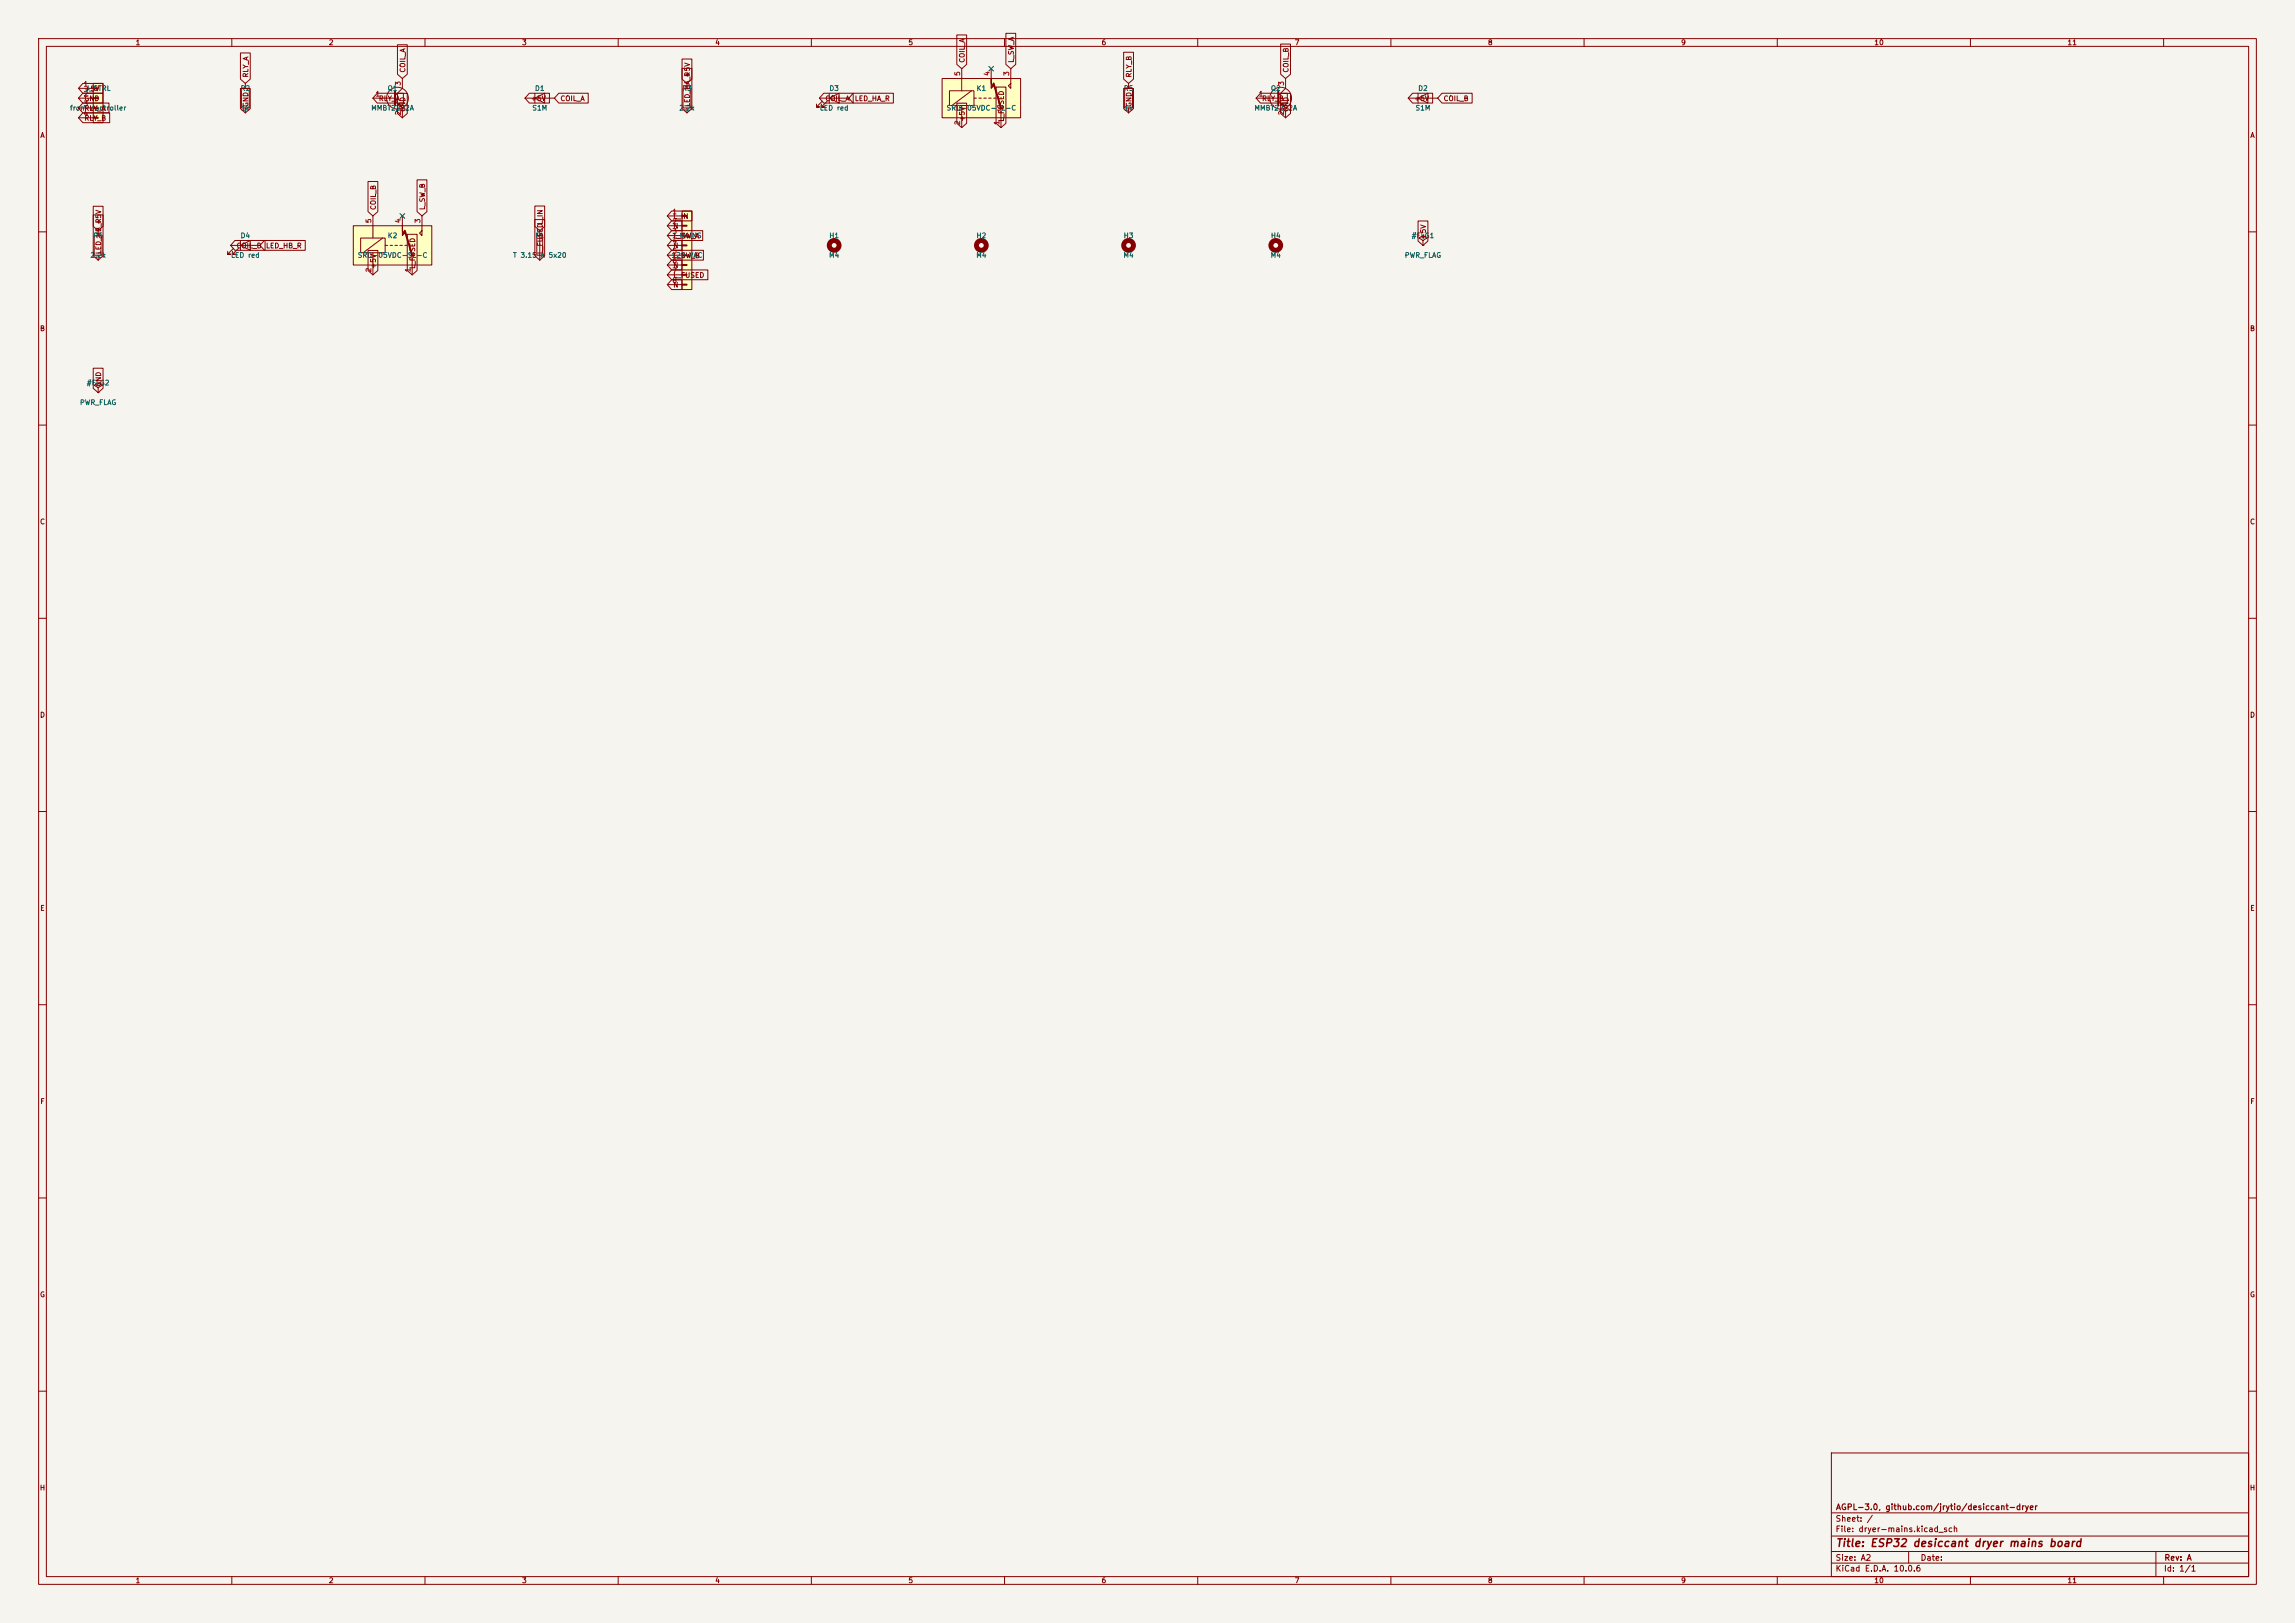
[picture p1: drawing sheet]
<svg xmlns="http://www.w3.org/2000/svg" width="594mm" height="420mm" viewBox="0 0 594 420" stroke-linecap="round" stroke-linejoin="round" font-family="sans-serif">
<defs><g id="words">
<text font-size="2" fill="#840000" x="475" y="400.8">Title: ESP32 desiccant dryer mains board</text>
<g font-size="1.5" fill="#840000">
<text x="475" y="394.1">Sheet: /</text>
<text x="475.1" y="391.1">AGPL-3.0, github.com/jrytio/desiccant-dryer</text>
<text x="475" y="396.8">File: dryer-mains.kicad_sch</text>
<text x="475" y="407">KiCad E.D.A. 10.0.6</text>
<text x="475" y="404.2">Size: A2</text>
<text x="497" y="404.2">Date:</text>
<text x="560" y="407">Id: 1/1</text>
<text x="560.1" y="404.2">Rev: A</text>
</g>
<g font-size="1.3" fill="#840000">
<text x="35" y="12">1</text>
<text x="85" y="12">2</text>
<text x="135" y="12">3</text>
<text x="185" y="12">4</text>
<text x="235" y="12">5</text>
<text x="285" y="12">6</text>
<text x="335" y="12">7</text>
<text x="385" y="12">8</text>
<text x="435" y="12">9</text>
<text x="485" y="12">10</text>
<text x="535" y="12">11</text>
<text x="250" y="16.4" transform="rotate(-90 250 16.4)">COIL_A</text>
<text x="262.7" y="16.4" transform="rotate(-90 262.7 16.4)">L_SW_A</text>
<text x="21.7" y="23.9">+5V</text>
<text x="64.6" y="20.2" transform="rotate(-90 64.6 20.2)">RLY_A</text>
<text x="105.2" y="18.9" transform="rotate(-90 105.2 18.9)">COIL_A</text>
<text x="178.9" y="20.2" transform="rotate(-90 178.9 20.2)">+5V</text>
<text x="293.2" y="20.2" transform="rotate(-90 293.2 20.2)">RLY_B</text>
<text x="333.8" y="18.9" transform="rotate(-90 333.8 18.9)">COIL_B</text>
<text x="21.7" y="26.5">GND</text>
<text x="21.7" y="29">RLY_A</text>
<text x="64.6" y="27.8" transform="rotate(-90 64.6 27.8)">GND</text>
<text x="97.9" y="26.5">RLY_A</text>
<text x="105.2" y="29.1" transform="rotate(-90 105.2 29.1)">GND</text>
<text x="137.3" y="26.5">+5V</text>
<text x="144.9" y="26.5">COIL_A</text>
<text x="178.9" y="27.8" transform="rotate(-90 178.9 27.8)">LED_HA_R</text>
<text x="213.5" y="26.5">COIL_A</text>
<text x="221.1" y="26.5">LED_HA_R</text>
<text x="293.2" y="27.8" transform="rotate(-90 293.2 27.8)">GND</text>
<text x="326.5" y="26.5">RLY_B</text>
<text x="333.8" y="29.1" transform="rotate(-90 333.8 29.1)">GND</text>
<text x="365.9" y="26.5">+5V</text>
<text x="373.5" y="26.5">COIL_B</text>
<text x="10.3" y="36">A</text>
<text x="21.7" y="31.5">RLY_B</text>
<text x="250" y="31.6" transform="rotate(-90 250 31.6)">+5V</text>
<text x="260.1" y="31.6" transform="rotate(-90 260.1 31.6)">L_FUSED</text>
<text x="582.3" y="36">A</text>
<text x="26.5" y="58.3" transform="rotate(-90 26.5 58.3)">+5V</text>
<text x="97.6" y="54.5" transform="rotate(-90 97.6 54.5)">COIL_B</text>
<text x="110.3" y="54.5" transform="rotate(-90 110.3 54.5)">L_SW_B</text>
<text x="140.8" y="58.3" transform="rotate(-90 140.8 58.3)">L_IN</text>
<text x="174.1" y="56.9">L_IN</text>
<text x="174.1" y="59.5">N</text>
<text x="26.5" y="65.9" transform="rotate(-90 26.5 65.9)">LED_HB_R</text>
<text x="61.1" y="64.6">COIL_B</text>
<text x="68.7" y="64.6">LED_HB_R</text>
<text x="140.8" y="65.9" transform="rotate(-90 140.8 65.9)">L_FUSED</text>
<text x="174.1" y="62">L_SW_A</text>
<text x="174.1" y="64.6">N</text>
<text x="369.4" y="62.1" transform="rotate(-90 369.4 62.1)">+5V</text>
<text x="97.6" y="69.7" transform="rotate(-90 97.6 69.7)">+5V</text>
<text x="107.7" y="69.7" transform="rotate(-90 107.7 69.7)">L_FUSED</text>
<text x="174.1" y="67.1">L_SW_B</text>
<text x="174.1" y="69.6">N</text>
<text x="174.1" y="72.2">L_FUSED</text>
<text x="174.1" y="74.7">N</text>
<text x="10.2" y="86">B</text>
<text x="582.2" y="86">B</text>
<text x="26.5" y="100.2" transform="rotate(-90 26.5 100.2)">GND</text>
<text x="10.2" y="136">C</text>
<text x="582.2" y="136">C</text>
<text x="10.2" y="186">D</text>
<text x="582.2" y="186">D</text>
<text x="10.3" y="236">E</text>
<text x="582.3" y="236">E</text>
<text x="10.3" y="286">F</text>
<text x="582.3" y="286">F</text>
<text x="10.2" y="336">G</text>
<text x="582.2" y="336">G</text>
<text x="10.2" y="386">H</text>
<text x="582.2" y="386">H</text>
<text x="35" y="410">1</text>
<text x="85" y="410">2</text>
<text x="135" y="410">3</text>
<text x="185" y="410">4</text>
<text x="235" y="410">5</text>
<text x="285" y="410">6</text>
<text x="335" y="410">7</text>
<text x="385" y="410">8</text>
<text x="435" y="410">9</text>
<text x="485" y="410">10</text>
<text x="535" y="410">11</text>
</g>
<g font-size="1.3" fill="#a90000">
<text x="21.5" y="22.7">1</text>
<text x="104" y="22.3" transform="rotate(-90 104 22.3)">3</text>
<text x="248.8" y="19.8" transform="rotate(-90 248.8 19.8)">5</text>
<text x="256.4" y="19.8" transform="rotate(-90 256.4 19.8)">4</text>
<text x="261.5" y="19.8" transform="rotate(-90 261.5 19.8)">3</text>
<text x="332.6" y="22.3" transform="rotate(-90 332.6 22.3)">3</text>
<text x="21.5" y="25.3">2</text>
<text x="21.5" y="27.8">3</text>
<text x="97.1" y="25.3">1</text>
<text x="104" y="29.9" transform="rotate(-90 104 29.9)">2</text>
<text x="325.7" y="25.3">1</text>
<text x="332.6" y="29.9" transform="rotate(-90 332.6 29.9)">2</text>
<text x="21.5" y="30.3">4</text>
<text x="248.8" y="32.5" transform="rotate(-90 248.8 32.5)">2</text>
<text x="258.9" y="32.5" transform="rotate(-90 258.9 32.5)">1</text>
<text x="96.4" y="57.9" transform="rotate(-90 96.4 57.9)">5</text>
<text x="104" y="57.9" transform="rotate(-90 104 57.9)">4</text>
<text x="109.1" y="57.9" transform="rotate(-90 109.1 57.9)">3</text>
<text x="173.9" y="55.7">1</text>
<text x="173.9" y="58.3">2</text>
<text x="173.9" y="60.8">3</text>
<text x="173.9" y="63.4">4</text>
<text x="173.9" y="65.9">5</text>
<text x="96.4" y="70.6" transform="rotate(-90 96.4 70.6)">2</text>
<text x="106.5" y="70.6" transform="rotate(-90 106.5 70.6)">1</text>
<text x="173.9" y="68.4">6</text>
<text x="173.9" y="71">7</text>
<text x="173.9" y="73.5">8</text>
</g>
<g font-size="1.3" fill="#006464">
<text x="22" y="23.8">J_CTRL</text>
<text x="62.1" y="23.8">R2</text>
<text x="100.2" y="23.8">Q1</text>
<text x="138.3" y="23.8">D1</text>
<text x="176.4" y="23.8">R3</text>
<text x="214.5" y="23.8">D3</text>
<text x="252.6" y="23.8">K1</text>
<text x="290.7" y="23.8">R5</text>
<text x="328.8" y="23.8">Q2</text>
<text x="366.9" y="23.8">D2</text>
<text x="18" y="28.9">from controller</text>
<text x="62.3" y="28.9">1k</text>
<text x="95.9" y="28.9">MMBT2222A</text>
<text x="137.6" y="28.9">S1M</text>
<text x="175.6" y="28.9">2.2k</text>
<text x="212.1" y="28.9">LED red</text>
<text x="244.9" y="28.9">SRD-05VDC-SL-C</text>
<text x="290.9" y="28.9">1k</text>
<text x="324.5" y="28.9">MMBT2222A</text>
<text x="366.2" y="28.9">S1M</text>
<text x="24" y="61.9">R6</text>
<text x="62.1" y="61.9">D4</text>
<text x="100.2" y="61.9">K2</text>
<text x="138.4" y="61.9">F1</text>
<text x="173.9" y="61.9">J_MAINS</text>
<text x="214.5" y="61.9">H1</text>
<text x="252.6" y="61.9">H2</text>
<text x="290.7" y="61.9">H3</text>
<text x="328.8" y="61.9">H4</text>
<text x="365.2" y="61.9">#FLG1</text>
<text x="23.2" y="67">2.2k</text>
<text x="59.7" y="67">LED red</text>
<text x="92.5" y="67">SRD-05VDC-SL-C</text>
<text x="132.6" y="67">T 3.15 A 5x20</text>
<text x="173.7" y="67">120 VAC</text>
<text x="214.4" y="67">M4</text>
<text x="252.5" y="67">M4</text>
<text x="290.6" y="67">M4</text>
<text x="328.7" y="67">M4</text>
<text x="363.5" y="67">PWR_FLAG</text>
<text x="22.3" y="100">#FLG2</text>
<text x="20.6" y="105.1">PWR_FLAG</text>
</g>
</g></defs>
<path d="M0 0h594v420h-594z" fill="#f5f4ef" stroke="#f5f4ef" stroke-width=".26"/>
<g fill="none" stroke="#840000" stroke-width=".26">
<path d="M10 10h574v400h-574zM12 12h570v396h-570zM60 10v2M110 10v2M160 10v2M210 10v2M260 10v2M310 10v2M360 10v2M410 10v2M460 10v2M510 10v2"/>
<path d="M560 10v2M62.5 22.9h2v5h-2zM63.5 21.6v1.3M63.5 27.9v1.3M96.5 25.4h5.7M102.2 26l1.9 1.9v2.6M104.1 20.3v2.6l-1.9 1.9M135.9 25.4h7.6M138.4 25.4l2.6-1.3v2.6zM138.4 24.1v2.6M212.1 25.4h7.6M212.9 26.2l-1.6 1.5h.8h-.8v-.8"/>
<path d="M214.1 26.2l-1.5 1.5h.8h-.8v-.8M214.6 25.4l2.6-1.3v2.6zM214.6 24.1v2.6M291.1 22.9h2v5h-2zM292.1 21.6v1.3M292.1 27.9v1.3M325.1 25.4h5.7M330.8 26l1.9 1.9v2.6M332.7 20.3v2.6l-1.9 1.9M364.5 25.4h7.6M367 25.4l2.6-1.3v2.6zM367 24.1v2.6"/>
<path d="M10 60h2M368.3 62.2l1-.6-1-.6-1 .6 1 .6v1.3M368.3 63.5h.1M582 60h2M10 110h2M582 110h2M10 160h2M582 160h2M10 210h2M582 210h2M10 260h2M582 260h2"/>
<path d="M10 310h2M582 310h2M10 360h2M474 376h108v32h-108zM582 360h2M474 397.5h108M474 391.5h108M60 408v2M110 408v2M160 408v2M210 408v2M260 408v2"/>
<path d="M310 408v2M360 408v2M410 408v2M460 408v2M474 404.5h108M474 401.5h108M494 401.5v3M510 408v2M558 401.5v6.5M560 408v2"/>
<circle cx="102.9" cy="25.4" r="2.82"/>
<circle cx="331.5" cy="25.4" r="2.82"/>
</g>
<g fill="none" stroke="#840000" stroke-width="1.3">
<circle cx="215.9" cy="63.5" r="1.27"/>
<circle cx="254" cy="63.5" r="1.27"/>
<circle cx="292.1" cy="63.5" r="1.27"/>
<circle cx="330.2" cy="63.5" r="1.27"/>
</g>
<path d="M102.2 23.5v3.8M330.8 23.5v3.8" fill="none" stroke="#840000" stroke-width=".51"/>
<g fill="#840000" stroke="#840000" stroke-width=".26">
<path d="M331.5 27.2l.5-.5 .5 1z"/>
<path d="M102.9 27.2l.5-.5 .5 1z"/>
</g>
<path d="M24.1 21.6h2.6v10.2h-2.6z" fill="#ffffc2"/>
<path d="M20.3 22.9h3.8M20.3 25.4h3.8M20.3 27.9h3.8M20.3 30.5h3.8M24.1 21.6h2.6v10.2h-2.6zM24.1 22.7h1.3v.3h-1.3zM24.1 25.3h1.3v.2h-1.3zM24.1 27.8h1.3v.3h-1.3zM24.1 30.4h1.3v.2h-1.3z" fill="none" stroke="#840000" stroke-width=".26"/>
<path d="M176.5 54.6h2.6v20.3h-2.6z" fill="#ffffc2"/>
<g fill="none" stroke="#840000" stroke-width=".26">
<path d="M176.8 22.9h2v5h-2zM177.8 21.6v1.3M177.8 27.9v1.3M139.7 59.7v7.6M172.7 55.9h3.8M172.7 58.4h3.8M176.5 54.6h2.6v20.3h-2.6zM176.5 55.8h1.3v.2h-1.3zM176.5 58.3h1.3v.2h-1.3zM138.9 61h1.6v5h-1.6zM172.7 61h3.8M172.7 63.5h3.8"/>
<path d="M172.7 66h3.8M172.7 68.6h3.8M172.7 71.1h3.8M172.7 73.7h3.8M176.5 60.8h1.3v.3h-1.3zM176.5 63.4h1.3v.2h-1.3zM176.5 65.9h1.3v.3h-1.3zM176.5 68.5h1.3v.2h-1.3zM176.5 71h1.3v.2h-1.3zM176.5 73.5h1.3v.3h-1.3z"/>
</g>
<path d="M91.4 58.4h20.4v10.2h-20.4z" fill="#ffffc2"/>
<g fill="none" stroke="#840000" stroke-width=".26">
<path d="M25.4 59.7v1.3M91.4 58.4h20.4v10.2h-20.4zM96.5 55.9v5.7M104.1 55.9v2.5M109.2 55.9v5.1l-.6-.7 .6-.6M24.4 61h2v5h-2zM25.4 66v1.3M93.3 61.6h6.4v3.8h-6.4zM96.5 65.4v5.7M99.1 61.6l-5.1 3.8M99.7 63.5h.6M101 63.5h.6"/>
<path d="M102.2 63.5h.7M103.5 63.5h.6M104.8 63.5h.6M106.7 66v5.1M25.4 100.3l1-.6-1-.6-1 .6 1 .6v1.3M25.4 101.6h.1"/>
</g>
<path d="M104.8 59.7l1.9 6.3" fill="none" stroke="#840000" stroke-width=".51"/>
<path d="M104.1 58.4v1.3l.7 .6-.7 .7z" fill="#840000" stroke="#840000" stroke-width=".26"/>
<path d="M243.8 20.3h20.4v10.2h-20.4z" fill="#ffffc2"/>
<g fill="none" stroke="#840000" stroke-width=".26">
<path d="M62.2 13.7h2.6v6.8l-1.3 1.1-1.3-1.1zM102.9 11.6h2.5v7.6l-1.3 1.1-1.2-1.1zM176.5 15.3h2.6v5.2l-1.3 1.1-1.3-1.1zM176.5 17.7h2.6v10.4l-1.3 1.1-1.3-1.1zM247.6 9h2.6v7.7l-1.3 1.1-1.3-1.1zM248.9 17.8v5.7M256.5 17.8v2.5M260.3 8.6h2.6v8.1l-1.3 1.1-1.3-1.1zM261.6 17.8v5.1l-.6-.7 .6-.6M290.8 13.5h2.6v7l-1.3 1.1-1.3-1.1zM331.5 11.4h2.5v7.8l-1.3 1.1-1.2-1.1zM21.4 29.2h7v2.6h-7l-1.1-1.3z"/>
<path d="M21.4 21.6h5.2v2.5h-5.2l-1.1-1.2zM21.4 24.1h5.2v2.6h-5.2l-1.1-1.3zM21.4 26.7h6.8v2.5h-6.8l-1.1-1.3zM62.2 22.9h2.6v5.2l-1.3 1.1-1.3-1.1zM97.6 24.1h6.8v2.6h-6.8l-1.1-1.3zM102.9 24.2h2.5v5.2l-1.3 1.1-1.2-1.1zM137 24.1h5.2v2.6h-5.2l-1.1-1.3zM144.6 24.1h7.6v2.6h-7.6l-1.1-1.3zM213.2 24.1h7.6v2.6h-7.6l-1.1-1.3zM220.8 24.1h10.4v2.6h-10.4l-1.1-1.3zM243.8 20.3h20.4v10.2h-20.4zM245.7 23.5h6.4v3.8h-6.4z"/>
<path d="M247.6 26.7h2.6v5.2l-1.3 1.1-1.3-1.1zM248.9 27.3v5.7M251.5 23.5l-5.1 3.8M252.1 25.4h.6M253.4 25.4h.6M254.6 25.4h.7M255.9 25.4h.6M257.2 25.4h.6M257.8 22.5h2.6v9.4l-1.3 1.1-1.3-1.1zM259.1 27.9v5.1M290.8 22.9h2.6v5.2l-1.3 1.1-1.3-1.1zM326.2 24.1h7v2.6h-7l-1.1-1.3z"/>
<path d="M331.5 24.2h2.5v5.2l-1.3 1.1-1.2-1.1zM365.6 24.1h5.2v2.6h-5.2l-1.1-1.3zM373.2 24.1h7.8v2.6h-7.8l-1.1-1.3zM24.1 55.6h2.6v10.6l-1.3 1.1-1.3-1.1zM24.1 53.4h2.6v5.2l-1.3 1.1-1.3-1.1zM95.2 47h2.6v7.8l-1.3 1.1-1.3-1.1zM107.9 46.5h2.6v8.3l-1.3 1.1-1.3-1.1zM138.4 56.8h2.6v9.4l-1.3 1.1-1.3-1.1zM138.4 53.3h2.6v5.3l-1.3 1.1-1.3-1.1zM173.8 54.6h5.3v2.6h-5.3l-1.1-1.3zM173.8 57.1h2.7v2.6h-2.7l-1.1-1.3zM173.8 59.7h8.1v2.5h-8.1l-1.1-1.2z"/>
<path d="M367 57.2h2.6v5.2l-1.3 1.1-1.3-1.1zM59.7 63.5h7.6M60.5 64.3l-1.6 1.5h.8h-.8v-.8M60.8 62.2h7.8v2.6h-7.8l-1.1-1.3zM61.7 64.3l-1.5 1.5h.8h-.8v-.8M62.2 63.5l2.6-1.3v2.6zM62.2 62.2v2.6M68.4 62.2h10.6v2.6h-10.6l-1.1-1.3zM95.2 64.8h2.6v5.2l-1.3 1.1-1.3-1.1zM105.4 60.6h2.6v9.4l-1.3 1.1-1.3-1.1zM173.8 62.2h2.7v2.6h-2.7l-1.1-1.3zM173.8 64.8h8.3v2.5h-8.3l-1.1-1.3z"/>
<path d="M173.8 67.3h2.7v2.6h-2.7l-1.1-1.3zM173.8 69.8h9.4v2.6h-9.4l-1.1-1.3zM173.8 72.4h2.7v2.5h-2.7l-1.1-1.2zM24.1 95.3h2.6v5.2l-1.3 1.1-1.3-1.1z"/>
</g>
<path d="M257.2 21.6l1.9 6.3" fill="none" stroke="#840000" stroke-width=".51"/>
<path d="M256.5 20.3v1.3l.7 .6-.7 .7z" fill="#840000" stroke="#840000" stroke-width=".26"/>
<path d="M255.9 17.2l1.2 1.2M257.1 17.2l-1.2 1.2M103.5 55.3l1.2 1.2M104.7 55.3l-1.2 1.2" fill="none" stroke="#000084" stroke-width=".26"/>
<use href="#words"/>
</svg>
